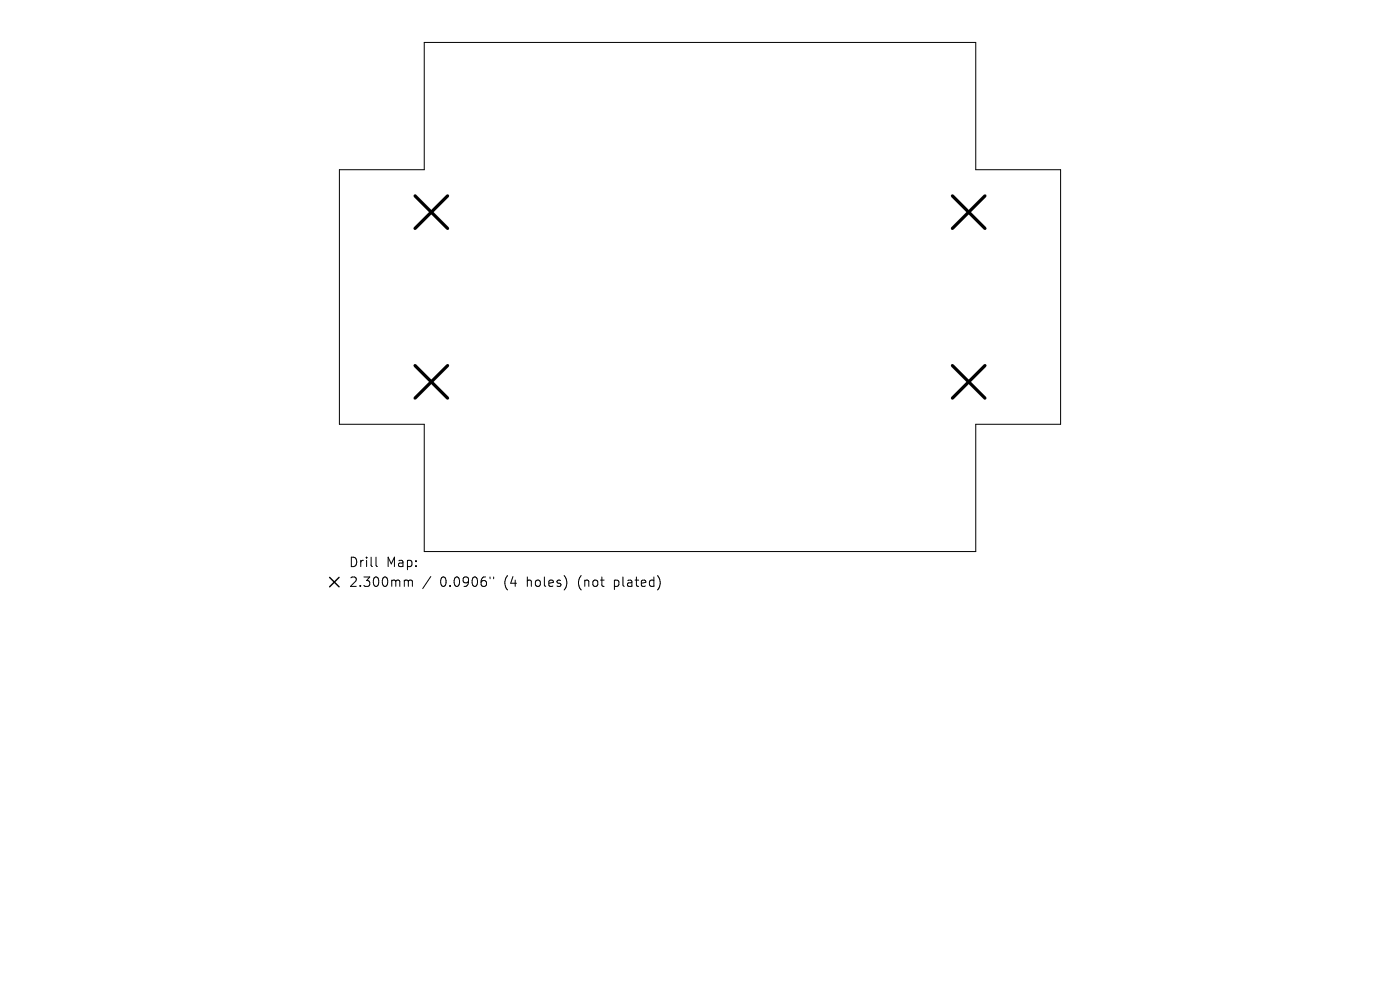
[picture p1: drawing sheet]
<svg xmlns="http://www.w3.org/2000/svg" width="297mm" height="210mm" viewBox="0 0 297 210" stroke-linecap="round" stroke-linejoin="round" font-family="sans-serif">
<defs><g id="words">
<g font-size="2.8">
<text x="73.9" y="120.6">Drill</text>
<text x="73.9" y="124.8">2.300mm</text>
<text x="81.9" y="120.6">Map:</text>
<text x="93.4" y="124.8">0.0906&quot;</text>
<text x="107.1" y="124.8">(4</text>
<text x="112.1" y="124.8">holes)</text>
<text x="123.1" y="124.8">(not</text>
<text x="130.9" y="124.8">plated)</text>
</g>
</g></defs>
<path d="M90 9h117v27h18v54h-18v27h-117v-27h-18v-54h18zM79.8 118.2v1.7l.3 .3M86.1 123.1l.4 .1 .1 .1M86.6 123.3l.3-.2 .5 .1 .1 1.2M86.6 123.3v1.1M91.4 122.3l-1.7 2.6M104 122.4v.4M104.7 122.4v.4" fill="none" stroke="#000" stroke-width=".21"/>
<path d="M88.1 41.6l6.9 6.9M95 41.6l-6.9 6.9M202.1 41.6l6.9 6.9M209 41.6l-6.9 6.9M88.1 77.6l6.9 6.9M95 77.6l-6.9 6.9M202.1 77.6l6.9 6.9M209 77.6l-6.9 6.9" fill="none" stroke="#000" stroke-width=".69"/>
<path d="M69.9 122.5l2 2M71.9 122.5l-2 2" fill="none" stroke="#000" stroke-width=".3"/>
<use href="#words"/>
</svg>
